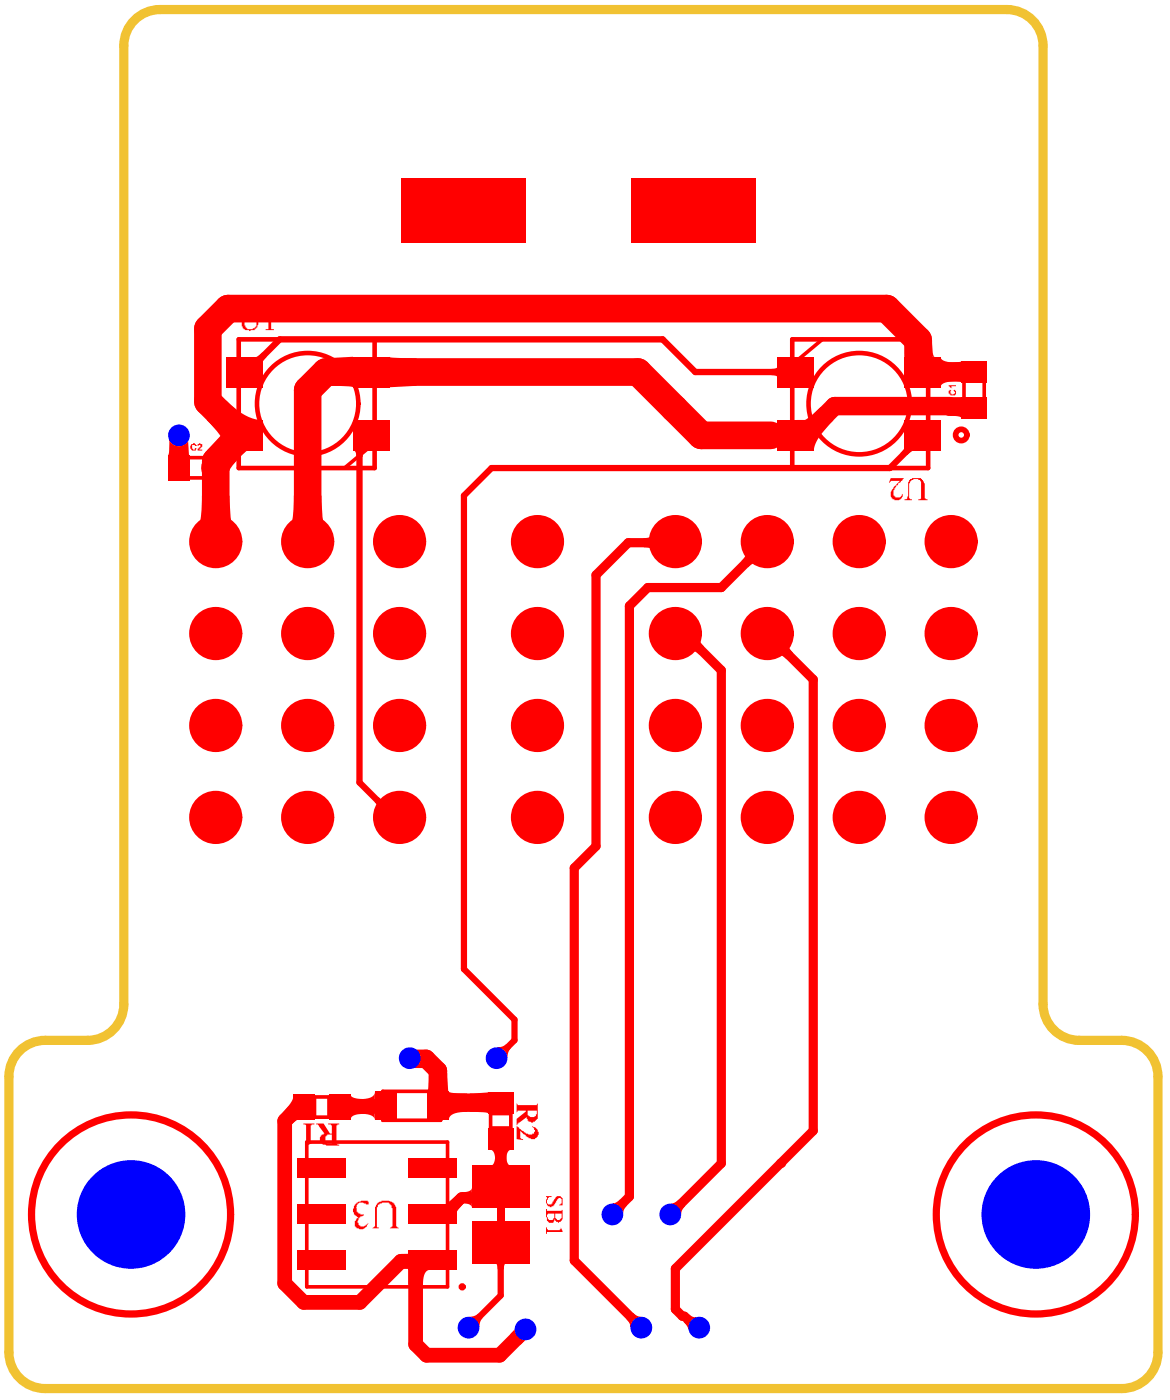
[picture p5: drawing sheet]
<svg xmlns="http://www.w3.org/2000/svg" width="108mm" height="129mm" viewBox="0 0 108 129" stroke-linecap="round" stroke-linejoin="round" font-family="sans-serif">
<path d="M12.4 1.9a3.3 3.3 0 0 1 2.3-1h77.9a3.3 3.3 0 0 1 3.3 3.3v88.2a3.3 3.3 0 0 0 3.4 3.3h3.9a3.3 3.3 0 0 1 3.3 3.3v25.4a3.3 3.3 0 0 1-3.3 3.3h-99.1a3.3 3.3 0 0 1-3.3-3.3v-25.4a3.3 3.3 0 0 1 3.3-3.3h4a3.3 3.3 0 0 0 3.3-3.3v-88.2a3.3 3.3 0 0 1 1-2.3z" fill="none" stroke="#f1c232" stroke-width=".85"/>
<g fill="#f00">
<path d="M71.6 39l.4 .2h.7v1.7h-.7l-.4 .2z"/>
<path d="M85.7 33.3l2.6 .1v1.7h-2.6z"/>
<path d="M35.4 73.9a.95 .95 0 0 0 1 .1l-.8 1.5-.2-.7-.3-.4z"/>
<path d="M63.2 57.7l.6 .8-.2 1a.65 .65 0 0 0-.9-.2z"/>
<path d="M71.7 58.3l.1 .5 .3 .5-.6 .6-.4-.3-.5-.1z"/>
<path d="M60.3 49.5l.5-.1 .4-.3 .1 1.6-.4-.3-.6-.1z"/>
<path d="M69.4 49.8l1.2 1.2-.6 .1-.4 .3-.6-.6 .3-.4z"/>
<path d="M43.1 121.1l.5-.1 .4-.2 .4 .4-.2 .4-.1 .5z"/>
<path d="M58.2 120.7l.4 .3 .4 .1-1 1-.1-.4-.3-.4z"/>
<path d="M63.3 120.9l.4 .2h.4l-.8 1.2-.1-.3-.3-.4z"/>
<path d="M56.3 110.7l.4-.1 .3-.3 .7 .6-.3 .4-.1 .3z"/>
<path d="M61.7 110.7l.3-.1 .4-.3 .6 .6-.3 .4-.1 .4z"/>
<path d="M45.7 96.3h.5l.4-.3 .4 .4-.3 .4v.5z"/>
<path d="M47.3 122.3l1 1-.4 .4-1-1z"/>
<path d="M27 45.6h2.6l.1 1.9 .2 1h-3.3l.3-1z"/>
<path d="M18.6 45.6h2.5l.1 1.9 .3 1h-3.3l.3-1z"/>
<path d="M34.8 73.3l.4 .3 .2-.1-.6 1-.1-.3-.2-.4z"/>
<path d="M72.5 59a.95 .95 0 0 0 .4 1l-.6 .6a.96 .96 0 0 0-1-.4z"/>
<path d="M64.2 58.5l.1 .4 .4 .6-.4 .7a.7 .7 0 0 0-.9-.3z"/>
<path d="M59.2 49.5a.9 .9 0 0 0 .9-.4l.1 1.7a1.01 1.01 0 0 0-1-.5z"/>
<path d="M68.6 50.6l1.2 1.2a.96 .96 0 0 0-1 .4l-.6-.6a.96 .96 0 0 0 .4-1z"/>
<path d="M86.7 33.4l1.6-.1 .1-.1v2l-.6-.1h-1.1z"/>
<path d="M87.3 36.6l1.1-.1v2l-.2-.2-.9-.1z"/>
<path d="M23.3 32.8a.48 .48 0 0 0 .6-.2l.2-.2 .4 .4a.86 .86 0 0 0-.4 .8z"/>
<path d="M35.8 32.8l.4 .1h2.1v2.6l-2.5 .1z"/>
<path d="M30 32.9l2.5-.1v2.8l-.4-.1h-2.1z"/>
<path d="M20.8 36.8a5 5 0 0 0 3.3 1.8l-3.3 2.8a4.1 4.1 0 0 0-1.4-2.4l-.4-.4z"/>
<path d="M20.8 39.5l2 1.9-2 1.8-1.8-1.8z"/>
<path d="M32.5 41.4h1.1a.45 .45 0 0 0-.2 .6h-.6v-.2a.33 .33 0 0 0-.3-.4z"/>
<path d="M45.5 106.2h1.1a.94 .94 0 0 0 .4 1h.1h-2.1a.65 .65 0 0 0 .5-.8z"/>
<path d="M42.5 109.7a.72 .72 0 0 0 .9-.5v1.9a.73 .73 0 0 0-.9-.4z"/>
<path d="M45.5 116.2h1.1a.45 .45 0 0 0-.3 .5h-.5l-.1-.2a.33 .33 0 0 0-.2-.3z"/>
<path d="M45 105.7h2.1a.64 .64 0 0 0-.5 .9v.2h-1.1a.93 .93 0 0 0-.4-1.1z"/>
<path d="M43.2 100.6l1.7-.2v2l-.4-.1h-1.3z"/>
<path d="M21.3 39.2l1.2 2.3-.3 .4a6.4 6.4 0 0 0-1.3 1.7l-.2 .6-1.9-2.4z"/>
<path d="M15.6 40.2h1.7l.1 1.7h-2l.2-.5z"/>
<path d="M39.4 98.7h1.7l.2 1.7h-2l.1-.4z"/>
<path d="M41.3 100.4l.4 .1 1.3 .1v1.7a1.62 1.62 0 0 0-1.7 .6v.1z"/>
<path d="M33.1 101.1a1.25 1.25 0 0 0 1.4-.6v-.1v2.6a.74 .74 0 0 0-.9-.5l-.5-.1z"/>
<path d="M26.9 100.8l.9 2.2-.2-.1h-.2l-.7 .7-1-1 1-1.1 .2-.5z"/>
<path d="M32.2 100.7a.75 .75 0 0 0 .9 .4h.5v1.3a1.22 1.22 0 0 0-1.3 .5l-.1 .1z"/>
<path d="M83.2 40.9l1 .5a.85 .85 0 0 0-.8 .5l-.6-.2 .4-.5z"/>
<path d="M73.1 38.6a.73 .73 0 0 0 1.1 0l1.3-1.2 1.1 1.3-.3 .3a6.1 6.1 0 0 0-1.3 1.8l-.2 .6z"/>
<path d="M86.5 32.8l.1 .2 .3 .2 1.3 .2v1.7l-1.3 .1-.3 .1-.1 .3z"/>
<path d="M83.2 31.3h2.5l.1 1.1 .2 .4h-2.8z"/>
<path d="M71 33.9h.2a.33 .33 0 0 0 .3-.3v1.2a.44 .44 0 0 0-.5-.3z"/>
<path d="M40.5 110.8v.1a2.42 2.42 0 0 0 1.6-1.1l.6 .9-.7 .8-.1 .3 .1 .2z"/>
<path d="M36.9 115.3h.7v1.4h-.7z"/>
<path d="M37.6 116.8h2a.77 .77 0 0 0-.7 .9v.5h-1.4z"/>
</g>
<path d="M57.9 55.7v54.4l-1.6 1.6M62 49.9h-4.2l-3 3v24.9l-2 2v36.1l6.2 6.2M70.6 58.3l4.2 4.2v41.5l-3 3M66.3 61.7v45.3l-4.7 4.7M62.1 116.7v3.7l.6 .7h.2l1.1 1h.3" fill="none" stroke="#f00" stroke-width=".85"/>
<path d="M27.9 101.8v.2l-.3 .3h-.6l-.8 .8v14.9l1.7 1.8h5.2l3.8-3.8h1.4M35.5 101.7l-4.2 .1M38.3 116l-.1 .1v7.5l1 1h6.8l2.3-2.3M39.8 115.9h-1.4l-.1 .1" fill="none" stroke="#f00" stroke-width="1.4"/>
<path d="M62.2 37.4l-.2 .2M89.6 34.2h-4.8M89.6 37.5l-.1-.1h-2.2h-10.6l-2.1 2.1h-1.3l-.6 .5h-1.8M89.6 34.2h.1M16.4 43h.1M16.5 40l-.1 3M37.7 97.3l1.5 .1 1.1 1.1v3.2M46 101.4h-5.6l-.1 .2" fill="none" stroke="#f00" stroke-width="1.7"/>
<path d="M22.5 34.2h.2l3-3h35.2l3 3h7.9M34.1 40l-1 1.1v30.9l3.2 3.2h.4M84.8 40l-3 3h-36.6l-2.5 2.6v43.5l4.6 4.7v1.9l-1.6 1.6M46 113.7v5.4l-2.9 3" fill="none" stroke="#f00" stroke-width=".58"/>
<path d="M36.7 74.8v.4M46 109.2h-1.1l-1 1h-1.4l-1 1v.1l-.4 .4h-1.3M46 104.7v4l-.3 .3" fill="none" stroke="#f00" stroke-width="1"/>
<path d="M84.9 34.2h-.3l-.2-.1v-2.8l-2.9-2.9h-60.5l-1.9 1.8v6.7l3.1 3.1M19.8 43h.1M22.2 40h.3M22.2 40l-2.4 2.4v7.4M70.9 40h-6.4l-5.8-5.8h-28.7l-1.7 1.7v13.9" fill="none" stroke="#f00" stroke-width="2.5"/>
<circle cx="71.8" cy="107" r=".42" fill="#f00"/>
<path d="M62.1 58.3h.9l3.3 3.4M66.3 54h-6.7l-1.7 1.7M71.8 107l-9.7 9.7" fill="none" stroke="#f00" stroke-width=".85"/>
<circle cx="70.6" cy="49.8" r=".42" fill="#f00"/>
<path d="M62.1 49.8l-.1 .1M70.6 49.8l-4.3 4.2" fill="none" stroke="#f00" stroke-width=".85"/>
<g fill="#00f">
<circle cx="48.3" cy="122.3" r="1"/>
<circle cx="37.7" cy="97.3" r="1"/>
<circle cx="45.7" cy="97.3" r="1"/>
<circle cx="61.6" cy="111.7" r="1"/>
<circle cx="56.3" cy="111.7" r="1"/>
<circle cx="64.3" cy="122.1" r="1"/>
<circle cx="59" cy="122.1" r="1"/>
<circle cx="43.1" cy="122.1" r="1"/>
<circle cx="16.5" cy="40" r="1"/>
<circle cx="19.8" cy="75.2" r="1.18"/>
<circle cx="95.3" cy="111.7" r="5"/>
<circle cx="12.1" cy="111.7" r="5"/>
<circle cx="49.4" cy="49.8" r="1.18"/>
<circle cx="49.4" cy="58.3" r="1.18"/>
<circle cx="49.4" cy="66.7" r="1.18"/>
<circle cx="49.4" cy="75.2" r="1.18"/>
<circle cx="79" cy="49.8" r="1.18"/>
<circle cx="87.5" cy="49.8" r="1.18"/>
<circle cx="62.1" cy="75.2" r="1.18"/>
<circle cx="70.6" cy="75.2" r="1.18"/>
<circle cx="87.5" cy="75.2" r="1.18"/>
<circle cx="70.6" cy="49.8" r="1.18"/>
<circle cx="62.1" cy="66.7" r="1.18"/>
<circle cx="70.6" cy="66.7" r="1.18"/>
<circle cx="62.1" cy="49.8" r="1.18"/>
<circle cx="79" cy="58.3" r="1.18"/>
<circle cx="87.5" cy="58.3" r="1.18"/>
<circle cx="87.5" cy="66.7" r="1.18"/>
<circle cx="79" cy="66.7" r="1.18"/>
<circle cx="70.6" cy="58.3" r="1.18"/>
<circle cx="79" cy="75.2" r="1.18"/>
<circle cx="62.1" cy="58.3" r="1.18"/>
<circle cx="36.7" cy="75.2" r="1.18"/>
<circle cx="28.3" cy="75.2" r="1.18"/>
<circle cx="28.3" cy="66.7" r="1.18"/>
<circle cx="19.8" cy="49.8" r="1.18"/>
<circle cx="19.8" cy="58.3" r="1.18"/>
<circle cx="28.3" cy="58.3" r="1.18"/>
<circle cx="36.7" cy="58.3" r="1.18"/>
<circle cx="36.7" cy="66.7" r="1.18"/>
<circle cx="19.8" cy="66.7" r="1.18"/>
<circle cx="28.3" cy="49.8" r="1.18"/>
<circle cx="36.7" cy="49.8" r="1.18"/>
</g>
<g fill="#f00">
<path d="M37.5 115h4.5v1.8h-4.5z" fill-rule="evenodd"/>
<path d="M27.4 115h4.4v1.8h-4.4z" fill-rule="evenodd"/>
<path d="M27.4 110.8h4.4v1.8h-4.4z" fill-rule="evenodd"/>
<path d="M27.4 106.6h4.4v1.8h-4.4z" fill-rule="evenodd"/>
<path d="M37.5 106.6h4.5v1.8h-4.5z" fill-rule="evenodd"/>
<path d="M37.5 110.8h4.5v1.8h-4.5z" fill-rule="evenodd"/>
<path d="M71.5 32.8h3.4v2.8h-3.4z" fill-rule="evenodd"/>
<path d="M83.2 32.8h3.3v2.8h-3.3z" fill-rule="evenodd"/>
<path d="M71.5 38.6h3.4v2.9h-3.4z" fill-rule="evenodd"/>
<path d="M83.2 38.6h3.3v2.9h-3.3z" fill-rule="evenodd"/>
<path d="M30.3 100.7h2v2.3h-2z" fill-rule="evenodd"/>
<path d="M26.9 100.7h2v2.3h-2z" fill-rule="evenodd"/>
<path d="M34.5 100.4h2v2.6h-2z" fill-rule="evenodd"/>
<path d="M39.3 100.4h2v2.6h-2z" fill-rule="evenodd"/>
<path d="M15.4 41.9h2v2.3h-2z" fill-rule="evenodd"/>
<path d="M18.8 41.9h2v2.3h-2z" fill-rule="evenodd"/>
<path d="M37 16.4h11.4v5.9h-11.4z" fill-rule="evenodd"/>
<path d="M58.1 16.4h11.4v5.9h-11.4z" fill-rule="evenodd"/>
<path d="M44.9 100.4h2.3v2h-2.3z" fill-rule="evenodd"/>
<path d="M44.9 103.7h2.3v2h-2.3z" fill-rule="evenodd"/>
<path d="M45.7 110.6h.7v2.2h-.7z" fill-rule="evenodd"/>
<path d="M43.4 112.3h5.3v3.9h-5.3z" fill-rule="evenodd"/>
<path d="M43.4 107.2h5.3v3.9h-5.3z" fill-rule="evenodd"/>
<path d="M32.5 38.6h3.3v2.9h-3.3z" fill-rule="evenodd"/>
<path d="M20.8 38.6h3.3v2.9h-3.3z" fill-rule="evenodd"/>
<path d="M32.5 32.8h3.3v2.8h-3.3z" fill-rule="evenodd"/>
<path d="M20.8 32.8h3.3v2.8h-3.3z" fill-rule="evenodd"/>
<path d="M88.4 36.5h2.3v2h-2.3z" fill-rule="evenodd"/>
<path d="M88.4 33.2h2.3v2h-2.3z" fill-rule="evenodd"/>
</g>
<g fill="#f00">
<circle cx="49.4" cy="75.2" r="2.12"/>
<circle cx="49.4" cy="58.3" r="2.12"/>
<circle cx="49.4" cy="66.7" r="2.12"/>
<circle cx="49.4" cy="49.8" r="2.12"/>
<circle cx="87.5" cy="75.2" r="2.12"/>
<circle cx="87.5" cy="58.3" r="2.12"/>
<circle cx="87.5" cy="49.8" r="2.12"/>
<circle cx="70.6" cy="75.2" r="2.12"/>
<circle cx="79" cy="75.2" r="2.12"/>
<circle cx="79" cy="58.3" r="2.12"/>
<circle cx="79" cy="66.7" r="2.12"/>
<circle cx="87.5" cy="66.7" r="2.12"/>
<circle cx="79" cy="49.8" r="2.12"/>
<circle cx="70.6" cy="49.8" r="2.12"/>
<circle cx="62.1" cy="49.8" r="2.12"/>
<circle cx="62.1" cy="75.2" r="2.12"/>
<circle cx="62.1" cy="58.3" r="2.12"/>
<circle cx="62.1" cy="66.7" r="2.12"/>
<circle cx="70.6" cy="66.7" r="2.12"/>
<circle cx="70.6" cy="58.3" r="2.12"/>
<circle cx="36.7" cy="75.2" r="2.12"/>
<circle cx="28.3" cy="66.7" r="2.12"/>
<circle cx="28.3" cy="75.2" r="2.12"/>
<circle cx="19.8" cy="75.2" r="2.12"/>
<circle cx="19.8" cy="49.8" r="2.12"/>
<circle cx="28.3" cy="58.3" r="2.12"/>
<circle cx="19.8" cy="58.3" r="2.12"/>
<circle cx="19.8" cy="66.7" r="2.12"/>
<circle cx="36.7" cy="58.3" r="2.12"/>
<circle cx="28.3" cy="49.8" r="2.12"/>
<circle cx="36.7" cy="49.8" r="2.12"/>
<circle cx="36.7" cy="66.7" r="2.12"/>
</g>
<g fill="none" stroke="#f00" stroke-width=".33">
<path d="M75.6 31.2l-2.8 2.4M88.7 34.2h1.8v3.4h-1.8zM88.7 37h1.8M88.7 34.8h1.8M16.3 42.1h3.5v1.9h-3.5zM17 42.1v1.9M19.1 42.1v1.9M34.5 40.7l-2.8 2.3M27.9 100.9h3.5v1.9h-3.5zM28.2 105h13v13.4h-13zM28.9 100.9v1.8M30.3 100.9v1.8"/>
<path d="M35.2 100.4h5.3v2.6h-5.3zM45.1 101.3h1.9v3.5h-1.9zM45.1 103.7h1.9M45.1 102.4h1.8"/>
</g>
<path d="M22 31.2h12.5v11.8h-12.5zM72.9 31.2h12.5v11.8h-12.5z" fill="none" stroke="#f00" stroke-width=".42"/>
<path d="M38.1 17.5h9.1v3.8h-9.1zM59.3 17.5h9v3.8h-9zM46 110v3.4" fill="none" stroke="#f00" stroke-width=".67"/>
<g fill="#f00">
<path d="M43.4 112.3h5.3v3.9h-5.3z" fill-rule="evenodd"/>
<path d="M43.4 107.2h5.3v3.9h-5.3z" fill-rule="evenodd"/>
</g>
<g fill="#f00">
<path d="M34.7 110.6a1.57 1.57 0 0 1 1.5 0l.2 .4v1.8l.4 .2h-1.1h.1l.3-.2v-1.7h-.1v-.2a.66 .66 0 0 0-1-.2l-.3 .3v1.9l.3 .1h-.8l.3-.2v-1.8z"/>
<path d="M32.8 110.6l.6-.2a.34 .34 0 0 1 .5 .3v.1h-.3a.48 .48 0 0 0-.6-.1h-.1l-.2 .4h.1v.2a.3 .3 0 0 0 .3 .3v.1h.4l-.1 .1a.57 .57 0 0 0-.3 .9v.1h.4l.3-.3 .1 .1-.2 .1a.61 .61 0 0 1-.5 .4 .61 .61 0 0 1-.6-.4 .56 .56 0 0 1 .2-.6l.2-.1-.2-.1a.66 .66 0 0 1-.1-1.1z"/>
<path d="M83.7 44.1l.6-.1a.38 .38 0 0 1 .5 .1h.1l.1 .4v1.3l.3 .1v.1h-.8v-.1l.2-.1v-1.1a.55 .55 0 0 0-.2-.6 .64 .64 0 0 0-.6 .1 .64 .64 0 0 0-.3 .6v1l.3 .1v.1h-.7l.3-.3v-1.4h.1z"/>
<path d="M81.9 44h1.2l-.3 .3a1.33 1.33 0 0 0-.6 1.1 .32 .32 0 0 0 .4 .4h.2l.2-.4a.55 .55 0 0 1-.7 .6 .55 .55 0 0 1-.3-.8l.2-.4 .6-.6h-.9l-.2 .2z"/>
<path d="M27.9 103.3h1v.1h-.2l-.1 .1v1.4l.1 .1h.2l-.7 .4v-1.9l-.3-.1z"/>
<path d="M17.6 40.8h.3l.2 .2h-.2v-.1a.19 .19 0 0 0-.2 .1 .19 .19 0 0 0 .1 .3v.1h.1v-.2l.2 .1a.31 .31 0 0 1-.4 .1 .31 .31 0 0 1-.2-.3z"/>
<path d="M18.2 40.8h.1a.22 .22 0 0 1 .2 .1 .22 .22 0 0 1 .1 .2l-.3 .2v.1h.3h-.4v-.1l.2-.2v-.2l-.2 .1z"/>
<path d="M44.5 18.4h.8l-.2 .1v1.8h.4l.1-.2v-.1h.1v.4h-1.7v-.4h.1a.3 .3 0 0 0 .4 .3h.2v-1.8z"/>
<path d="M41.3 18.5l.4-.1h.5v.2h-.4v-.1a.46 .46 0 0 0-.5 .4v.1a.35 .35 0 0 0 .5 .4v.1a.45 .45 0 0 0-.4 .2 .45 .45 0 0 0 .1 .5 .46 .46 0 0 0 .6-.2h.1l-.1 .2-.2 .1a.34 .34 0 0 1-.6 0 .34 .34 0 0 1 0-.6l.1-.2a.35 .35 0 0 1-.3-.5v-.2z"/>
<path d="M39.7 18.6l.5-.2h.5v.3l-.4-.1a.24 .24 0 0 0-.2-.1 .24 .24 0 0 0-.2 .2 .34 .34 0 0 0 0 .6l.2 .2 .5 .1-.4 .8h-.7l.1-.3h.6l.1-.2-.2-.1a.77 .77 0 0 1-.5-.9z"/>
<path d="M65.7 18.4h.8a.3 .3 0 0 0-.3 .4v1.5h.5l.2-.3h.1l-.1 .4h-1.6v-.4v.1l.2 .2h.4v-1.8z"/>
<path d="M62.5 18.5h.1a.55 .55 0 0 1 .6-.1h.2v.2h-.3v-.1a.46 .46 0 0 0-.6 .3v.1a.46 .46 0 0 0 .6 .5v.1h-.2l-.3 .1v.2v.2a.38 .38 0 0 0 .5 .2l.2-.2v.1l-.2 .3h-.1v.1h-.4v-.1a.33 .33 0 0 1-.2-.3 .33 .33 0 0 1 .1-.3l.1-.2v-.1a.66 .66 0 0 1-.4-.6h.1v-.1z"/>
<path d="M47.5 103.6l.2 .1a1.61 1.61 0 0 0 1.2 .6l.3-.2-.1-.3-.2-.2 .5 .2a.57 .57 0 0 1 0 .7 .57 .57 0 0 1-.5 .3l-.5-.3-.6-.5v.7l.3 .1v.1l-.6-.1z"/>
<path d="M50.2 110h.5v.1h-.2l-.1 .3a.24 .24 0 0 0-.1 .2 .24 .24 0 0 0 .3 .2l.2-.1v-.2l.2-.1a.48 .48 0 0 1 .6-.4v.1a.44 .44 0 0 1 .1 .6v.1v.1h-.5a.35 .35 0 0 0 .5-.5 .22 .22 0 0 0-.3-.2 .22 .22 0 0 0-.2 .2h-.1v.2l-.1 .3h-.3v.1a.55 .55 0 0 1-.4-.8z"/>
<path d="M50.2 112.9h.1l.1 .2h1.1l.1-.2 .1 .4h-1.4v.2h-.1z"/>
<path d="M21.9 28.4h.8l-.2 .1v1.4h.1a.32 .32 0 0 0 .4 .4h.2v-.1a.32 .32 0 0 0 .4-.4v-1.3l-.3-.1h.7l-.2 .1v1a.55 .55 0 0 1-.2 .6l-.2 .3h-.3h-.1h-.2a.63 .63 0 0 1-.6-.9v-.9h-.1v-.2z"/>
<path d="M24.4 28.6l.5-.3v2h.3v.1h-.8v-.1h.3v-1.7z"/>
<path d="M87.2 35.9h.1h.2h-.1v.2a.22 .22 0 0 0 .3 .2 .22 .22 0 0 0 .1-.3l-.1-.1a.28 .28 0 0 1 .2 .4 .28 .28 0 0 1-.4 .1l-.3-.2z"/>
<path d="M87.2 35.4h.7v.1h-.4v.2h.1h-.2z"/>
<path d="M47.8 74.8h.9v.1l-.2-.1h-.1v.9h-.4h.2v-.9h-.2l-.2 .1z"/>
<path d="M49.7 74.8l.2-.1a.34 .34 0 0 1 .2 .5l-.4 .4h.4l.1-.1-.1 .2h-.6l.5-.4a.24 .24 0 0 0 0-.3 .24 .24 0 0 0-.2-.2l-.2 .2z"/>
<path d="M50.6 74.8h.4h-.1h-.3v.2a.32 .32 0 0 1 .3 .4l-.1 .3-.2 .1-.2-.2 .2 .1a.26 .26 0 0 0 .2-.3 .26 .26 0 0 0-.2-.2v-.1h-.2z"/>
<path d="M47.8 57.8h.8l.1 .2-.2-.2h-.2v.9l.1 .1h-.4h.2v-1h-.3l-.1 .2z"/>
<path d="M49.6 57.8h.2h.2a.27 .27 0 0 1 .1 .3 .27 .27 0 0 1-.1 .3l-.3 .3h.4l.1-.1-.1 .2h-.6l.4-.4a.33 .33 0 0 0 .1-.5h-.3l-.1 .2z"/>
<path d="M50.4 57.8h.6l-.4 1.1 .2-1h-.4v.2l-.1-.1z"/>
<path d="M47.8 66.3h.8v.2l-.2-.2h-.1v.8l.1 .1h-.4h.2v-.9h-.3l-.1 .2z"/>
<path d="M49.6 66.3h.2v-.1l.2 .1a.32 .32 0 0 1 .1 .3 .32 .32 0 0 1-.2 .3v.2h-.2h.4h.1l-.1 .1h-.6l.4-.2v-.2h.1v-.2a.22 .22 0 0 0-.2-.2 .22 .22 0 0 0-.2 .2h-.1h.1z"/>
<path d="M47.8 49.4h.9v.2l-.2-.2h-.1v.9h-.4h.2v-.9l-.4 .1v.1z"/>
<path d="M49.6 49.5l.1-.1a.3 .3 0 0 1 .3 0 .3 .3 0 0 1 .1 .3l-.2 .4-.2 .1h.4l.1-.1-.1 .2h-.6l.5-.4a.24 .24 0 0 0 0-.3 .24 .24 0 0 0-.2-.1l-.2 .1z"/>
<path d="M86.3 74.8h.9v.2h-.1v-.2h-.3v.9l.1 .1h-.4v-.1h.1v-.9h-.3v.2z"/>
<path d="M88.2 74.8h.2v.9h.2v.1h-.4v-.1h.1v-.9z"/>
<path d="M86.3 57.8h.8v.2v-.1l-.4-.1v1h.2h-.4l.1-.1v-.9h-.2l-.2 .2z"/>
<path d="M88.1 57.8h.2h.2v.4l-.1 .1a.26 .26 0 0 1 .2 .3 .26 .26 0 0 1-.3 .2l-.2 .1-.1-.2h.2v.1l.2-.1a.22 .22 0 0 0 0-.3 .22 .22 0 0 0-.2 0v-.1l.2-.1a.19 .19 0 0 0-.1-.3 .19 .19 0 0 0-.2 .1h-.1h.1z"/>
<path d="M86.2 49.4h.9v.2l-.1-.1h-.3v.8l.1 .1h-.4v-.1h.2v-.8h-.3l-.1 .1z"/>
<path d="M69 74.8h.8v.1l-.1-.1h-.2v.9h.1h-.4h.1v-.9h-.1l-.1 .1h-.1z"/>
<path d="M70.8 74.8l.3-.1v1h.2h-.5h.2v-.9z"/>
<path d="M71.6 74.8a.26 .26 0 0 1 .3-.1 .26 .26 0 0 1 .1 .3l-.1 .1v.1h.1a.34 .34 0 0 1-.2 .5v.1h-.2l-.1-.2 .3 .1a.22 .22 0 0 0 .1-.3 .22 .22 0 0 0-.2-.1l.2-.2v-.3h-.3l-.1 .1z"/>
<path d="M77.4 74.8h.8l.1 .1-.2-.1h-.2v.8l.1 .1h-.4h.2v-.9h-.3l-.1 .1z"/>
<path d="M79.3 74.8l.2-.1v1h.1h-.3h.2v-.9z"/>
<path d="M77.5 57.8h.8v.3v-.2h-.4v.9h.2v.1h-.4l.1-.1v-.9h-.3v.2h-.1z"/>
<path d="M79.3 57.8a.34 .34 0 0 1 .5 .3l-.1 .3-.3 .3h.4l.1-.1-.1 .3h-.6l.3-.4a.55 .55 0 0 0 .1-.6h-.3v.2h-.1z"/>
<path d="M80.1 57.9l.3-.1v1l.1 .1h-.4l.1-.1v-.9z"/>
<path d="M77.4 66.3h.8v.2l-.2-.2h-.1v.9h.1h-.4h.2v-.9h-.3l-.1 .2z"/>
<path d="M79.2 66.3h.2v-.1l.1 .1a.32 .32 0 0 1 .2 .3 .32 .32 0 0 1-.2 .3l-.2 .2h.4h.1l-.1 .1h-.6l.4-.2v-.3a.21 .21 0 0 0 0-.3 .21 .21 0 0 0-.3 .2h-.1z"/>
<path d="M86.2 66.3h.9v.3l-.1-.2h-.3v.8l.1 .1h-.4v-.1h.2v-.8h-.3l-.1 .2z"/>
<path d="M88.1 66.3h.2a.22 .22 0 0 1 .2 .1 .22 .22 0 0 1 0 .2v.2l-.4 .3h.5l-.1 .2h-.5v-.2l.3-.2a.27 .27 0 0 0 .1-.3 .27 .27 0 0 0-.3-.2l-.1 .2z"/>
<path d="M77.4 49.4h.8l.1 .2h-.1v-.1h-.3v.8h.1v.1h-.4v-.1h.2v-.8h-.4v.1z"/>
<path d="M79.3 49.4h.2a.34 .34 0 0 1 0 .6l-.2 .2h.4l.1-.1-.1 .3h-.6l.4-.5a.24 .24 0 0 0 .1-.3 .24 .24 0 0 0-.2-.1l-.2 .1z"/>
<path d="M80 49.4a.34 .34 0 0 1 .5 .2v.2l-.4 .4h.4l.1-.1-.1 .3h-.6l.3-.5h.1v-.2h.1l-.1-.2h-.2l-.2 .1z"/>
<path d="M69 49.4h.7v.2v-.1l-.3-.1v.8l.2 .1h-.4h.1v-.9h-.2l-.1 .2z"/>
<path d="M70.8 49.5l.3-.2v1h.1h-.4l.2-.1v-.6z"/>
<path d="M60.5 49.4h.8v.2v-.1l-.3-.1v.9h.1h-.4h.2v-.9h-.3l-.1 .2z"/>
<path d="M62.4 49.5l.2-.2v1h.1h-.3l.2-.1v-.6z"/>
<path d="M60.9 74.8h.8v.1h-.1v-.1h-.2v.9h.1h-.4h.1v-.9h-.2v.1h-.1z"/>
<path d="M62.7 74.8h.5l-.3 1h-.1l.3-1h-.4l-.1 .1z"/>
<path d="M60.9 57.8h.8v.2l-.2-.2h-.1v1h.1h-.4h.1v-1h-.2v.2h-.1z"/>
<path d="M60.9 66.3h.8v.2l-.2-.2h-.1v.9h.1h-.4h.1v-.9h-.2v.2h-.1z"/>
<path d="M69 66.3h.7v.3v-.2h-.3v.8h.2v.1h-.4v-.1h.1v-.8h-.3v.2z"/>
<path d="M70.8 66.4l.3-.1v.9l.1 .1h-.4l.2-.2v-.5z"/>
<path d="M69 57.8h.8v.2l-.1-.2h-.2v1h.1h-.4h.1v-1h-.1l-.2 .2z"/>
<path d="M70.8 57.9l.3-.1v1h.2h-.5h.2v-.9z"/>
<path d="M71.7 57.8h.4l-.1 .1h-.3v.2a.32 .32 0 0 1 .3 .4l-.1 .3-.3 .1-.1-.2 .3 .1a.26 .26 0 0 0 .1-.3 .26 .26 0 0 0-.2-.2v-.1h-.2z"/>
<path d="M36.2 75.6h.2l-.1 .1v.2h.8l.1-.1v.4l-.1-.2h-.8v.3l.1 .1h-.2z"/>
<path d="M36.2 74.1h.2v.3v.1l.1-.1a.32 .32 0 0 1 .4-.3l.1 .1a.24 .24 0 0 1 .2 .1 .24 .24 0 0 1-.1 .3h-.1a.24 .24 0 0 0 .1-.3 .24 .24 0 0 0-.2-.1l-.3 .1v.3l-.4-.2z"/>
<path d="M27.7 67.5h.3l-.2 .2v.1h.9v-.1v.5v-.2h-.9v.2l.2 .1h-.3z"/>
<path d="M27.8 66a.38 .38 0 0 1 .5 .2l.4 .3v-.5h-.1h.1v.6l-.3-.3a.33 .33 0 0 0-.5-.1v.3l.2 .1h-.2l-.2-.2z"/>
<path d="M27.7 75.9h.3v.1h-.2v.3h.9v-.1v.4v-.2h-.9v.3l.2 .1h-.3z"/>
<path d="M27.7 74.7h1v-.2v.4v-.1h-.8v.1z"/>
<path d="M19.3 75.9h.2l-.1 .2v.2h.9v-.1v.4v-.2h-.9v.3l.1 .1h-.2z"/>
<path d="M19.3 74.7h1v-.2v.4v-.1h-.9v.1z"/>
<path d="M19.4 73.7a.38 .38 0 0 1 .5 .2l.3 .3v-.5h-.1h.2v.6l-.3-.3a.33 .33 0 0 0-.6-.1v.3h.2h-.2v-.1h-.1z"/>
<path d="M19.3 50.6h.2l-.1 .1v.2h.8l.1-.2v.5l-.1-.2h-.8v.2l.1 .1h-.2z"/>
<path d="M19.3 49.2h1v-.1v.4l-.1-.2h-.7l-.1 .2z"/>
<path d="M19.3 48.5h1v-.1v.3v-.1h-.9v.1z"/>
<path d="M29.2 57.8h.4h-.1v1h.2l.1-.2v.2h-.8v-.2v.1l.3 .1v-1z"/>
<path d="M27.6 57.9l.2-.1h.2l.1 .1-.3-.1a.24 .24 0 0 0-.2 .2 .24 .24 0 0 0 .1 .3h.2l-.1 .1a.18 .18 0 0 0-.2 .2 .18 .18 0 0 0 .3 .1l.2-.1a.38 .38 0 0 1-.5 .2v-.4a.24 .24 0 0 1-.1-.2 .24 .24 0 0 1 .1-.3z"/>
<path d="M26.8 57.8h.5l-.2 .4a.27 .27 0 0 0-.2 .3 .27 .27 0 0 0 .3 .2l.1-.2v.1a.29 .29 0 0 1-.5 .1 .29 .29 0 0 1 .1-.4l.3-.4h-.5v.1z"/>
<path d="M20.7 57.8h.4h-.1v1h.2l.1-.2v.2h-.8v-.2l.1 .2h.2v-1z"/>
<path d="M19.1 57.8h.3l.1 .1-.2-.1a.22 .22 0 0 0-.2 .3 .22 .22 0 0 0 .3 .2l-.1 .1a.19 .19 0 0 0-.1 .2 .19 .19 0 0 0 .2 .1l.1-.1-.1 .1a.17 .17 0 0 1-.1 .2 .17 .17 0 0 1-.2-.2h-.1v-.2l.2-.1h-.2v-.5z"/>
<path d="M18.3 57.8h.4h-.2v.9h.2l-.3 .2v-1.1z"/>
<path d="M19.3 67.1h.2l-.1 .1v.3h.9v-.2v.4h-.9v.2h.1v.1h-.2z"/>
<path d="M36.2 56.9h.1v.2h.8v-.3l-.2-.1h.3v.9h-.3l.2-.1v-.2h-.8h-.1z"/>
<path d="M36.2 58.6h.1v.2h.8v-.2l.1 .3h-.9v.1h-.1z"/>
<path d="M36.2 59.4l.9 .4v-.4l-.1-.1h-.1l.3 .1v.5l-1-.4z"/>
<path d="M27.7 50.6h.3v.1h-.2v.2h.9v-.1v.4v-.1h-.9v.2l.2 .1h-.3z"/>
<path d="M27.8 49.1a.38 .38 0 0 1 .5 .2l.4 .3v-.5l-.1-.1 .1 .1v.6l-.5-.5h-.3l-.1 .3 .2 .1a.3 .3 0 0 1-.3-.2 .3 .3 0 0 1 .1-.3z"/>
<path d="M36.2 50.6h.2v.1h-.1v.2h.9v-.1v.4l-.1-.1h-.8v.2l.1 .1h-.2z"/>
<path d="M36.3 49.1h.2l.1 .2a.34 .34 0 0 1 .6 0v.3h-.1v-.1h.1l-.1-.3h-.2l-.2 .3a.22 .22 0 0 0-.2-.2 .22 .22 0 0 0-.2 .2l.1 .1-.2-.1z"/>
<path d="M36.2 65.5h.1h.8v-.2h-.2v-.1h.3v.8h-.3h.2v-.3h-.8v.2h-.1z"/>
<path d="M36.2 67h.1a.64 .64 0 0 0 .8 .3v-.2l-.2-.1 .3 .1a.34 .34 0 0 1 0 .3 .34 .34 0 0 1-.3 .2l-.5-.5v.5v.1l-.2-.1z"/>
<path d="M36.2 67.7h.2v.1a.21 .21 0 0 0 0 .4 .21 .21 0 0 0 .3-.2v-.1l.1 .1a.18 .18 0 0 0 .2 .2 .18 .18 0 0 0 .1-.3l-.1-.2 .1 .1a.24 .24 0 0 1 .1 .3 .24 .24 0 0 1-.3 .1l-.3 .1-.3-.1z"/>
<path d="M30.1 104.3v.1a.44 .44 0 0 0-.2 .6l.2 .2h.4v-.9zM29.1 103.3h.7l.5 1h.2v-.8l-.1-.1h-.2v-.1h1v.1l-.3 .1v1.7l.3 .1v.1h-1.2l-.2-.1a.51 .51 0 0 1-.4-.5 .51 .51 0 0 1 .3-.5h.1l-.5-.8-.2-.1z"/>
<path d="M42.9 19.5a.48 .48 0 0 0-.1 .4 .48 .48 0 0 0 .3 .4h.3v-.8l-.2-.1zM43.1 18.4h.9a.3 .3 0 0 0-.4 .4v1.2a.3 .3 0 0 0 .4 .4h-.8a.6 .6 0 0 1-.7-.3l-.1-.1v-.2a.42 .42 0 0 1 .5-.4v-.1h.4l.1 .1v-.9z"/>
<path d="M64.1 19.5a.5 .5 0 0 0-.1 .5 .5 .5 0 0 0 .5 .3l.1-.1v-.7l-.2-.1zM64.2 18.4h.9l-.3 .1v1.8l.3 .1h-1a.61 .61 0 0 1-.4-.9h.1a.55 .55 0 0 1 .6-.2v.1h.2v-.6a.3 .3 0 0 0-.4-.4z"/>
<path d="M61.1 19.1v1l.7-1zM60.9 18.4h.2v.5h.9v.2l-1 1.4h-.1v-1.4h-.3v-.2h.3z"/>
<path d="M48.5 102.2a.46 .46 0 0 0 .3 .5 .46 .46 0 0 0 .6-.4v-.1zM47.5 101.4l.1 .2h1.8l.1-.2v1.1a.38 .38 0 0 1-.2 .5l-.2 .2a.33 .33 0 0 1-.5-.1l-.2-.2v-.2l-.7 .5-.2 .3v-.6l.9-.7h-.8l-.1 .2z"/>
<path d="M51.1 111.6a.38 .38 0 0 0 .1 .5l.1 .1a.32 .32 0 0 0 .4-.4v-.2zM50.4 111.6l-.1 .1v.3h.1a.27 .27 0 0 0 .2 .2 .27 .27 0 0 0 .3-.2h.1v-.4zM50.2 111.2h.1v.2h1.4v-.2v.8a.32 .32 0 0 1-.3 .4l-.1 .1-.3-.4v.1a.28 .28 0 0 1-.2 .3 .28 .28 0 0 1-.3-.1l-.2-.1v-.3h-.1z"/>
<path d="M49 74.8v.5h.1a.26 .26 0 0 0 .2-.3 .26 .26 0 0 0-.3-.2zM48.7 74.8h.6a.28 .28 0 0 1 .1 .3 .28 .28 0 0 1-.4 .2v.4h.1h-.4h.2v-.9z"/>
<path d="M49 57.8v.6h.1a.26 .26 0 0 0 .2-.3 .26 .26 0 0 0-.3-.3zM48.7 57.8h.6a.28 .28 0 0 1 .1 .4 .28 .28 0 0 1-.4 .2v.4h.1h-.4h.2v-1z"/>
<path d="M49 66.3v.5a.24 .24 0 0 0 .3-.1 .24 .24 0 0 0-.1-.3zM48.7 66.3h.6a.28 .28 0 0 1 .1 .4 .28 .28 0 0 1-.4 .1v.4h.1h-.4h.2v-.9z"/>
<path d="M50.5 66.7a.34 .34 0 0 0 .2 .5h.1a.34 .34 0 0 0-.2-.5zM50.6 66.3l.4-.1-.1 .1a.3 .3 0 0 0-.3 .3l-.1 .1a.24 .24 0 0 1 .2-.1 .24 .24 0 0 1 .2 .2l.1 .1a.42 .42 0 0 1-.4 .4l-.2-.2a.33 .33 0 0 1 .1-.5z"/>
<path d="M49 49.4v.5h.1a.26 .26 0 0 0 .2-.3 .26 .26 0 0 0-.3-.2zM48.7 49.4h.6a.28 .28 0 0 1 .1 .4 .28 .28 0 0 1-.4 .1v.4h.1h-.4h.2v-.9z"/>
<path d="M50.6 49.4l-.1 .2 .2 .2v-.1a.19 .19 0 0 0 .1-.2 .19 .19 0 0 0-.2-.1zM50.6 49.9a.24 .24 0 0 0-.1 .3 .24 .24 0 0 0 .2 .1h.1v-.2zM50.5 49.4h.1a.25 .25 0 0 1 .3 0 .25 .25 0 0 1 0 .3l-.2 .1a.28 .28 0 0 1 .2 .4 .28 .28 0 0 1-.3 .2 .28 .28 0 0 1-.2-.4l.2-.2a.24 .24 0 0 1-.2-.2 .24 .24 0 0 1 .1-.2z"/>
<path d="M87.6 74.8h-.1v.5h.1a.24 .24 0 0 0 .2-.2 .24 .24 0 0 0-.1-.3zM87.2 74.8h.5a.28 .28 0 0 1 .2 .3 .28 .28 0 0 1-.4 .2v.4l.1 .1h-.4v-.1h.1v-.9z"/>
<path d="M87.5 57.8l-.1 .1v.4a.21 .21 0 0 0 .4-.1 .21 .21 0 0 0-.2-.3zM87.2 57.8h.5a.28 .28 0 0 1 .2 .4 .28 .28 0 0 1-.4 .2h-.1v.3l.2 .1h-.4h.1v-1z"/>
<path d="M87.5 49.4l-.1 .1v.4h.2l.1-.2v-.2h-.2zM87.2 49.4h.5l.1 .2h.1h-.1l-.1 .3h-.3v.4h.2v.1h-.4v-.1v-.9z"/>
<path d="M88.3 49.5l-.3 .5h.3zM88.4 49.4h.1v.6h.1l-.1 .1v.3h-.2v-.3h-.4z"/>
<path d="M70.2 74.8v.5h.1l.2-.3-.2-.2zM69.9 74.8h.6l.1 .2h.1h-.1l-.1 .3h-.3v.4h.1h-.4h.1v-.9z"/>
<path d="M78.6 74.8v.5h.1a.26 .26 0 0 0 .2-.3 .26 .26 0 0 0-.3-.2zM78.3 74.8h.6a.28 .28 0 0 1 .1 .3 .28 .28 0 0 1-.4 .2v.4h.1h-.4h.1v-.9z"/>
<path d="M80.1 74.8a.29 .29 0 0 0 0 .3 .29 .29 0 0 0 .3 .2 .34 .34 0 0 0-.3-.5zM80.1 74.8l.1-.1v.1a.35 .35 0 0 1 .4 .5h-.1a.42 .42 0 0 1-.4 .4v.1l-.1-.1a.3 .3 0 0 0 .3-.4h.1a.24 .24 0 0 1-.2 0 .24 .24 0 0 1-.2-.1h-.1v-.2z"/>
<path d="M78.7 57.8l-.1 .1v.5h.1a.22 .22 0 0 0 .3-.2 .22 .22 0 0 0-.2-.3zM78.4 57.8h.4a.26 .26 0 0 1 .3 .2 .26 .26 0 0 1-.1 .3v.1h-.4v.4h.2v.1h-.4v-.1h.1v-.9z"/>
<path d="M78.6 66.3v.5a.24 .24 0 0 0 .3-.1 .24 .24 0 0 0-.1-.3zM78.3 66.3h.6a.28 .28 0 0 1 .1 .4 .28 .28 0 0 1-.4 .1v.4h.1h-.4h.1v-.9z"/>
<path d="M80.1 66.3v.1v.3a.34 .34 0 0 0 .2 .5l.1-.1v-.3a.34 .34 0 0 0-.3-.5zM80.1 66.3a.26 .26 0 0 1 .3 0 .26 .26 0 0 1 .1 .3h.1v.4h-.1a.3 .3 0 0 1-.4 .3l-.1-.2v-.1h-.1v-.4h.1z"/>
<path d="M87.5 66.3l-.1 .1v.4h.2l.1-.2v-.2h-.2zM87.2 66.3h.5l.1 .2a.25 .25 0 0 1 0 .3 .25 .25 0 0 1-.3 0h-.1v.4h.2v.1h-.4v-.1v-.9z"/>
<path d="M78.7 49.4l-.1 .1v.4h.1a.24 .24 0 0 0 .2-.2 .24 .24 0 0 0-.1-.2zM78.3 49.4h.6a.28 .28 0 0 1 .1 .4 .28 .28 0 0 1-.4 .1v.4l.1 .1h-.4v-.1h.1v-.9z"/>
<path d="M70.2 49.4v.5a.24 .24 0 0 0 .2-.2 .24 .24 0 0 0-.1-.2zM69.8 49.4h.6a.28 .28 0 0 1 .2 .4 .28 .28 0 0 1-.4 .1v.4h-.4h.2v-.9z"/>
<path d="M71.6 49.8a.34 .34 0 0 0 .3 .5 .34 .34 0 0 0-.2-.5zM71.8 49.4l.3-.1-.1 .1a.3 .3 0 0 0-.3 .3l-.1 .1a.24 .24 0 0 1 .2-.1 .24 .24 0 0 1 .2 .2l.1 .1a.42 .42 0 0 1-.4 .4l-.2-.3a.33 .33 0 0 1 .1-.5z"/>
<path d="M61.7 49.4v.5a.24 .24 0 0 0 .3-.2 .24 .24 0 0 0-.1-.2zM61.4 49.4h.6a.28 .28 0 0 1 .1 .4 .28 .28 0 0 1-.4 .1v.4h.1h-.4h.1v-.9z"/>
<path d="M63.1 49.5v.3a.34 .34 0 0 0 .3 .5l.1-.1v-.3a.34 .34 0 0 0-.3-.5zM63.1 49.4a.26 .26 0 0 1 .4 0 .26 .26 0 0 1 .1 .2l.1 .1v.4h-.1a.3 .3 0 0 1-.4 .3l-.1-.2v-.1h-.1v-.5h.1z"/>
<path d="M62 74.8v.4h.2a.17 .17 0 0 0 .2-.2 .17 .17 0 0 0-.2-.2zM61.8 74.8h.3a.32 .32 0 0 1 .5 .3l-.2 .2h-.4v.4h.2h-.4h.1v-.9z"/>
<path d="M62 57.8v.5l.1 .1 .1-.1a.17 .17 0 0 0 .2-.2 .17 .17 0 0 0-.2-.2v-.1zM61.8 57.8h.4a.3 .3 0 0 1 .4 .4l-.2 .2h-.4v.4h.2h-.4h.1v-1z"/>
<path d="M62.8 57.8v.2h-.1l.1 .3a.19 .19 0 0 0 .3 .1 .19 .19 0 0 0 0-.3v-.3zM62.7 57.8h.2h.2a.44 .44 0 0 1 .1 .6l-.2 .4-.4 .1v-.1h.3l.1-.1 .1-.3a.24 .24 0 0 1-.3 0 .24 .24 0 0 1-.2-.2v-.3z"/>
<path d="M62.1 66.3l-.1 .1v.3l.1 .1 .1-.1a.17 .17 0 0 0 .2-.1 .17 .17 0 0 0-.2-.2zM61.8 66.3h.3a.32 .32 0 0 1 .5 .3l-.2 .2h-.4v.4h.2h-.4h.1v-.9z"/>
<path d="M62.8 66.3v.3l.2 .1v-.1a.18 .18 0 0 0 .1-.2 .18 .18 0 0 0-.2-.1zM62.9 66.8a.23 .23 0 0 0-.1 .3 .23 .23 0 0 0 .3 .1v-.2zM62.7 66.3h.2v-.1l.2 .1a.17 .17 0 0 1 .1 .2 .17 .17 0 0 1-.1 .1l-.1 .1 .1 .1a.22 .22 0 0 1 .1 .2 .22 .22 0 0 1-.1 .2v.1h-.2l-.3-.2 .3-.3-.2-.2z"/>
<path d="M70.2 66.3v.1v.4a.24 .24 0 0 0 .2-.2 .24 .24 0 0 0-.1-.2zM69.8 66.3h.5a.28 .28 0 0 1 .3 .4 .28 .28 0 0 1-.4 .1v.4v.1h-.4v-.1h.2v-.9z"/>
<path d="M71.9 66.4l-.4 .5h.4zM71.9 66.3v.6h.2v.1h-.2v.3v-.3h-.5z"/>
<path d="M70.2 57.8v.6a.26 .26 0 0 0 .2-.3 .26 .26 0 0 0-.2-.3zM69.8 57.8h.6a.28 .28 0 0 1 .2 .4 .28 .28 0 0 1-.4 .2v.4h-.4h.2v-1z"/>
<path d="M36.4 74.9l-.1 .1v.3h.4v-.3l-.1-.1zM36.4 74.8a.32 .32 0 0 1 .4 .4l-.1 .1h.3l.2-.2v.4l-.1-.2h-.8v.2h-.1v-.6z"/>
<path d="M27.9 66.9l-.1 .2h.4v-.2zM27.8 66.8h.1a.24 .24 0 0 1 .3-.1 .24 .24 0 0 1 .1 .3v.1h.4v.4v-.2h-.9v.2h-.1z"/>
<path d="M27.9 65.5l.5 .3v-.3zM27.7 65.4h.7v-.2h.1v.2h.2v.1h-.2v.4h-.1z"/>
<path d="M28 75.3l-.2 .1v.2h.4v-.3zM28 75.1l.3 .2v.3h.4v-.2v.5v-.1h-.9l-.1 .1v-.5z"/>
<path d="M27.8 73.8v.3l.2 .1 .2-.3-.1-.1zM28.5 73.7l-.2 .2v.2l.3 .1 .1-.2v-.2zM27.9 73.7h.3v.2l.1-.1a.23 .23 0 0 1 .3-.1 .23 .23 0 0 1 .1 .3v.1a.22 .22 0 0 1-.2 .2 .22 .22 0 0 1-.2-.2l-.2 .1a.32 .32 0 0 1-.4-.4z"/>
<path d="M19.4 75.3v.3h.4v-.3zM19.4 75.2h.4l.1 .1v.3h.4v-.2v.5v-.1h-.9l-.1 .1v-.4z"/>
<path d="M19.4 49.9v.2h.4v-.2zM19.4 49.7h.4l.1 .4h.4v.4v-.2h-.9v.2h-.1v-.4h.1v-.3z"/>
<path d="M28.5 58.3v.1a.17 .17 0 0 0-.2 .1 .17 .17 0 0 0 .2 .2v.1h.2v-.4zM28.5 57.8h.4l-.2 .2v.6l.2 .2h-.3a.32 .32 0 0 1-.4-.4l.1-.1h.4v-.5z"/>
<path d="M20 58.3v.1a.24 .24 0 0 0-.1 .2 .24 .24 0 0 0 .2 .2v-.4zM20 57.8h.4h-.1v1h.1h-.5a.28 .28 0 0 1-.2-.4 .28 .28 0 0 1 .4-.1v-.5z"/>
<path d="M19.4 66.5v.1v.2h.4v-.2l-.1-.1zM19.4 66.4l.1-.1a.32 .32 0 0 1 .4 .4v.1h.3l.1-.2v.5l-.1-.2h-.8l-.1 .2z"/>
<path d="M19.9 65.7l-.2 .2a.38 .38 0 0 0 .5 .1h.1l-.1-.3zM19.3 65.6h.1a.42 .42 0 0 0 .4 .4h-.1v-.4h.2v-.1l.2 .1a.32 .32 0 0 1 .2 .4 .32 .32 0 0 1-.4 .2l-.2-.1a.3 .3 0 0 1-.3-.3h-.1z"/>
<path d="M36.7 57.9v.2l.2 .2 .2-.1v-.3zM36.2 57.7l.1 .1h.9v-.1v.6l-.2 .1a.25 .25 0 0 1-.3-.1 .25 .25 0 0 1 0-.3v-.1h-.4v.2h-.1z"/>
<path d="M27.9 50l-.1 .2h.4v-.2zM27.9 49.8h.3l.1 .4h.4v-.1v.4v-.1h-.9l-.1 .1v-.5z"/>
<path d="M27.9 48.5l-.1 .1a.27 .27 0 0 0 .3 .2 .27 .27 0 0 0 .2-.3zM27.8 48.4a.7 .7 0 0 1 .9 .3v.2a.3 .3 0 0 0-.3-.4h-.1a.3 .3 0 0 1 0 .3 .3 .3 0 0 1-.4 .1l-.2-.2z"/>
<path d="M36.4 50l-.1 .2h.4v-.2zM36.4 49.8h.3l.1 .4h.4v-.1v.5v-.2h-.9v.2h-.1v-.5h.1z"/>
<path d="M36.4 48.5l-.1 .2 .3 .1a.46 .46 0 0 0 .6-.3h-.1zM36.4 48.3h.1a.47 .47 0 0 1 .7 .3l-.2 .3h-.2v.1l-.3-.1a.26 .26 0 0 1-.3-.1 .26 .26 0 0 1 .1-.3z"/>
<path d="M36.7 66.4v.2a.23 .23 0 0 0 .3 .1 .23 .23 0 0 0 .1-.3zM36.2 66.1h.1v.2h.8l.1-.2v.5a.32 .32 0 0 1-.4 .3l-.1-.1v-.4h-.4v.2h-.1z"/>
</g>
<circle cx="42.5" cy="118.4" r=".17" fill="none" stroke="#f00" stroke-width=".33"/>
<g fill="none" stroke="#f00" stroke-width=".42">
<circle cx="28.3" cy="37.1" r="4.7"/>
<circle cx="79" cy="37.1" r="4.7"/>
</g>
<g fill="none" stroke="#f00" stroke-width=".52">
<circle cx="18.9" cy="34.3" r=".52"/>
<circle cx="88.4" cy="40" r=".52"/>
</g>
<g fill="none" stroke="#f00" stroke-width=".67">
<circle cx="19.8" cy="58.3" r="2.11"/>
<circle cx="19.8" cy="49.8" r="2.11"/>
<circle cx="28.3" cy="58.3" r="2.11"/>
<circle cx="28.3" cy="49.8" r="2.11"/>
<circle cx="36.7" cy="58.3" r="2.11"/>
<circle cx="36.7" cy="49.8" r="2.11"/>
<circle cx="49.4" cy="58.3" r="2.11"/>
<circle cx="49.4" cy="49.8" r="2.11"/>
<circle cx="62.1" cy="58.3" r="2.11"/>
<circle cx="62.1" cy="49.8" r="2.11"/>
<circle cx="70.6" cy="58.3" r="2.11"/>
<circle cx="70.6" cy="49.8" r="2.11"/>
<circle cx="79" cy="58.3" r="2.11"/>
<circle cx="79" cy="49.8" r="2.11"/>
<circle cx="87.5" cy="58.3" r="2.11"/>
<circle cx="87.5" cy="49.8" r="2.11"/>
<circle cx="19.8" cy="66.7" r="2.11"/>
<circle cx="19.8" cy="75.2" r="2.11"/>
<circle cx="28.3" cy="66.7" r="2.11"/>
<circle cx="28.3" cy="75.2" r="2.11"/>
<circle cx="36.7" cy="66.7" r="2.11"/>
<circle cx="36.7" cy="75.2" r="2.11"/>
<circle cx="49.4" cy="66.7" r="2.11"/>
<circle cx="49.4" cy="75.2" r="2.11"/>
<circle cx="62.1" cy="66.7" r="2.11"/>
<circle cx="62.1" cy="75.2" r="2.11"/>
<circle cx="70.6" cy="66.7" r="2.11"/>
<circle cx="70.6" cy="75.2" r="2.11"/>
<circle cx="79" cy="75.2" r="2.11"/>
<circle cx="79" cy="66.7" r="2.11"/>
<circle cx="87.5" cy="75.2" r="2.11"/>
<circle cx="87.5" cy="66.7" r="2.11"/>
<circle cx="12.1" cy="111.7" r="9.2"/>
<circle cx="95.3" cy="111.7" r="9.2"/>
</g>
</svg>
